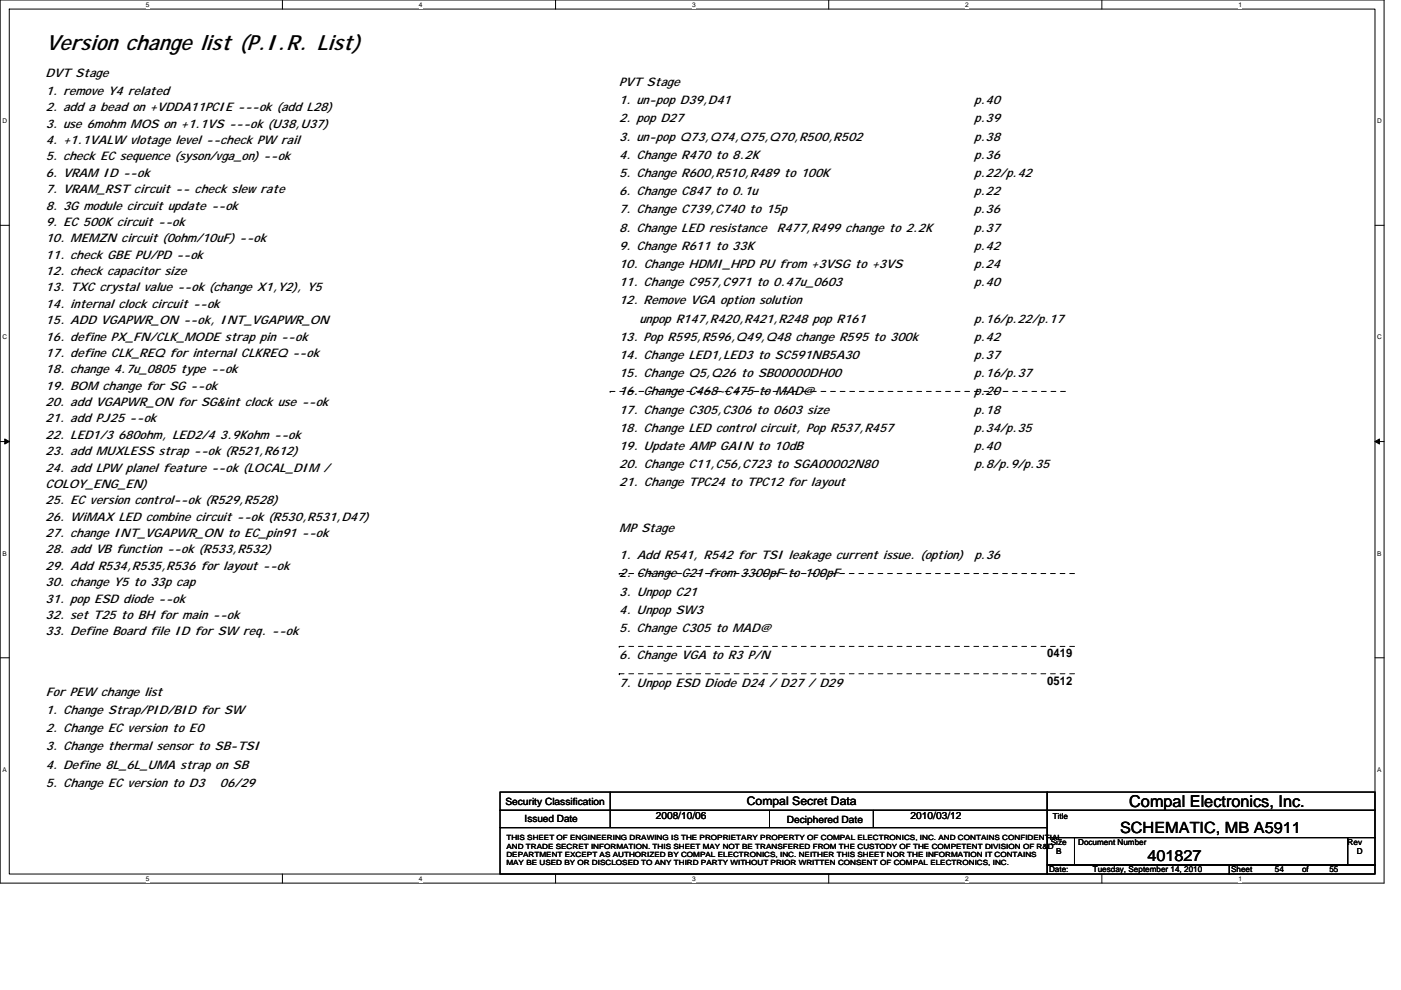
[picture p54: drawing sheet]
<svg xmlns="http://www.w3.org/2000/svg" width="297mm" height="210mm" viewBox="0 0 297 210" stroke-linecap="round" stroke-linejoin="round" font-family="sans-serif">
<defs><g id="words">
<text font-size="4.7" x="9.7" y="10.6">Version change list (P.I.R. List)</text>
<text font-size="3.5" x="239.4" y="171">Compal Electronics, Inc.</text>
<g font-size="3.3">
<text x="237.5" y="176.7">SCHEMATIC, MB A5911</text>
<text x="243.3" y="182.5">401827</text>
</g>
<g font-size="2.6">
<text x="9.7" y="16.3">DVT Stage</text>
<text x="9.7" y="23.6">2. add a bead on +VDDA11PCIE ---ok (add L28)</text>
<text x="9.7" y="20.1">1. remove Y4 related</text>
<text x="131.3" y="22.1">1. un-pop D39,D41</text>
<text x="131.3" y="18.2">PVT Stage</text>
<text x="206.6" y="22.1">p.40</text>
<text x="9.7" y="27.1">3. use 6mohm MOS on +1.1VS ---ok (U38,U37)</text>
<text x="131.3" y="29.8">3. un-pop Q73,Q74,Q75,Q70,R500,R502</text>
<text x="131.3" y="25.9">2. pop D27</text>
<text x="206.5" y="29.8">p.38</text>
<text x="206.6" y="25.9">p.39</text>
<text x="9.7" y="34">5. check EC sequence (syson/vga_on) --ok</text>
<text x="9.7" y="30.5">4. +1.1VALW vlotage level --check PW rail</text>
<text x="131.3" y="33.6">4. Change R470 to 8.2K</text>
<text x="206.5" y="33.6">p.36</text>
<text x="9.7" y="41">7. VRAM_RST circuit -- check slew rate</text>
<text x="9.7" y="37.5">6. VRAM ID --ok</text>
<text x="131.3" y="41.4">6. Change C847 to 0.1u</text>
<text x="131.3" y="37.5">5. Change R600,R510,R489 to 100K</text>
<text x="206.5" y="37.5">p.22/p.42</text>
<text x="206.5" y="41.4">p.22</text>
<text x="9.7" y="47.9">9. EC 500K circuit --ok</text>
<text x="9.7" y="44.4">8. 3G module circuit update --ok</text>
<text x="131.3" y="45.2">7. Change C739,C740 to 15p</text>
<text x="206.5" y="45.2">p.36</text>
<text x="9.7" y="51.4">10. MEMZN circuit (0ohm/10uF) --ok</text>
<text x="131.3" y="52.9">9. Change R611 to 33K</text>
<text x="131.3" y="49.1">8. Change LED resistance</text>
<text x="164.7" y="49.1">R477,R499 change to 2.2K</text>
<text x="206.5" y="49.1">p.37</text>
<text x="206.5" y="52.9">p.42</text>
<text x="9.7" y="58.3">12. check capacitor size</text>
<text x="9.7" y="54.8">11. check GBE PU/PD --ok</text>
<text x="131.3" y="56.8">10. Change HDMI_HPD PU from +3VSG to +3VS</text>
<text x="206.5" y="56.8">p.24</text>
<text x="9.7" y="65.3">14. internal clock circuit --ok</text>
<text x="9.7" y="61.8">13. TXC crystal value --ok (change X1,Y2), Y5</text>
<text x="131.3" y="64.5">12. Remove VGA option solution</text>
<text x="131.3" y="60.7">11. Change C957,C971 to 0.47u_0603</text>
<text x="206.5" y="60.7">p.40</text>
<text x="9.7" y="68.7">15. ADD VGAPWR_ON --ok, INT_VGAPWR_ON</text>
<text x="135.6" y="68.4">unpop R147,R420,R421,R248 pop R161</text>
<text x="206.5" y="68.4">p.16/p.22/p.17</text>
<text x="9.7" y="75.7">17. define CLK_REQ for internal CLKREQ --ok</text>
<text x="9.7" y="72.2">16. define PX_FN/CLK_MODE strap pin --ok</text>
<text x="131.2" y="76.1">14. Change LED1,LED3 to SC591NB5A30</text>
<text x="131.3" y="72.3">13. Pop R595,R596,Q49,Q48 change R595 to 300k</text>
<text x="206.5" y="72.3">p.42</text>
<text x="206.5" y="76.1">p.37</text>
<text x="9.7" y="82.6">19. BOM change for SG --ok</text>
<text x="9.7" y="79.1">18. change 4.7u_0805 type --ok</text>
<text x="131.2" y="83.8">16. Change C468~C475 to MAD@</text>
<text x="131.2" y="80">15. Change Q5,Q26 to SB00000DH00</text>
<text x="206.5" y="80">p.16/p.37</text>
<text x="206.5" y="83.8">p.20</text>
<text x="9.7" y="89.6">21. add PJ25 --ok</text>
<text x="9.7" y="86.1">20. add VGAPWR_ON for SG&amp;int clock use --ok</text>
<text x="131.2" y="87.7">17. Change C305,C306 to 0603 size</text>
<text x="206.5" y="87.7">p.18</text>
<text x="9.7" y="93">22. LED1/3 680ohm, LED2/4 3.9Kohm --ok</text>
<text x="131.2" y="95.4">19. Update AMP GAIN to 10dB</text>
<text x="131.2" y="91.6">18. Change LED control circuit, Pop R537,R457</text>
<text x="206.5" y="95.4">p.40</text>
<text x="206.5" y="91.6">p.34/p.35</text>
<text x="9.7" y="100">24. add LPW planel feature --ok (LOCAL_DIM /</text>
<text x="9.7" y="96.5">23. add MUXLESS strap --ok (R521,R612)</text>
<text x="131.3" y="99.3">20. Change C11,C56,C723 to SGA00002N80</text>
<text x="206.6" y="99.3">p.8/p.9/p.35</text>
<text x="9.7" y="106.9">25. EC version control--ok (R529,R528)</text>
<text x="9.7" y="103.5">COLOY_ENG_EN)</text>
<text x="131.3" y="103.1">21. Change TPC24 to TPC12 for layout</text>
<text x="9.7" y="113.9">27. change INT_VGAPWR_ON to EC_pin91 --ok</text>
<text x="9.7" y="110.4">26. WiMAX LED combine circuit --ok (R530,R531,D47)</text>
<text x="131.3" y="112.8">MP Stage</text>
<text x="9.7" y="117.3">28. add VB function --ok (R533,R532)</text>
<text x="131.3" y="118.6">1. Add R541, R542 for TSI leakage current issue. (option)</text>
<text x="206.6" y="118.6">p.36</text>
<text x="9.7" y="124.3">30. change Y5 to 33p cap</text>
<text x="9.7" y="120.8">29. Add R534,R535,R536 for layout --ok</text>
<text x="131.3" y="122.4">2. Change C21 from 3300pF to 100pF</text>
<text x="9.7" y="131.2">32. set T25 to BH for main --ok</text>
<text x="9.7" y="127.8">31. pop ESD diode --ok</text>
<text x="131.3" y="130.2">4. Unpop SW3</text>
<text x="131.3" y="126.3">3. Unpop C21</text>
<text x="9.7" y="134.7">33. Define Board file ID for SW req. --ok</text>
<text x="131.3" y="134">5. Change C305 to MAD@</text>
<text x="131.3" y="139.8">6. Change VGA to R3 P/N</text>
<text x="9.7" y="147.5">For PEW change list</text>
<text x="131.3" y="145.6">7. Unpop ESD Diode D24 / D27 / D29</text>
<text x="9.7" y="151.4">1. Change Strap/PID/BID for SW</text>
<text x="9.7" y="155.3">2. Change EC version to E0</text>
<text x="9.7" y="159.1">3. Change thermal sensor to SB-TSI</text>
<text x="9.7" y="166.8">5. Change EC version to D3</text>
<text x="9.7" y="163">4. Define 8L_6L_UMA strap on SB</text>
<text x="46.6" y="166.8">06/29</text>
</g>
<g font-size="2.5">
<text x="222" y="139.4">0419</text>
<text x="222" y="145.2">0512</text>
<text x="158.3" y="170.8">Compal Secret Data</text>
</g>
<g font-size="2.1">
<text x="107.2" y="170.6">Security Classification</text>
<text x="139" y="173.7">2008/10/06</text>
<text x="193.1" y="173.7">2010/03/12</text>
<text x="111.2" y="174.3">Issued Date</text>
<text x="166.8" y="174.5">Deciphered Date</text>
</g>
<g font-size="1.7">
<text x="223.2" y="173.5">Title</text>
<text x="222.8" y="179.1">Size</text>
<text x="228.6" y="179.1">Document Number</text>
<text x="285.7" y="179.1">Rev</text>
<text x="222.4" y="184.9">Date:</text>
<text x="224" y="181.1">B</text>
<text x="231.7" y="184.9">Tuesday, September 14, 2010</text>
<text x="261" y="184.9">Sheet</text>
<text x="270.3" y="184.9">54</text>
<text x="276.1" y="184.9">of</text>
<text x="281.9" y="184.9">55</text>
<text x="287.7" y="181.1">D</text>
</g>
<g font-size="1.5">
<text x="107.4" y="178.2">THIS SHEET OF ENGINEERING DRAWING IS THE PROPRIETARY PROPERTY OF COMPAL ELECTRONICS, INC. AND CONTAINS CONFIDENTIAL</text>
<text x="107.4" y="180">AND TRADE SECRET INFORMATION. THIS SHEET MAY NOT BE TRANSFERED FROM THE CUSTODY OF THE COMPETENT DIVISION OF R&amp;D</text>
<text x="107.4" y="181.7">DEPARTMENT EXCEPT AS AUTHORIZED BY COMPAL ELECTRONICS, INC. NEITHER THIS SHEET NOR THE INFORMATION IT CONTAINS</text>
<text x="107.4" y="183.5">MAY BE USED BY OR DISCLOSED TO ANY THIRD PARTY WITHOUT PRIOR WRITTEN CONSENT OF COMPAL ELECTRONICS, INC.</text>
</g>
<g font-size="1.4">
<text x="30.9" y="1.5">5</text>
<text x="88.8" y="1.5">4</text>
<text x="146.7" y="1.5">3</text>
<text x="204.7" y="1.5">2</text>
<text x="262.6" y="1.5">1</text>
<text x=".5" y="26.1">D</text>
<text x="292" y="26.1">D</text>
<text x=".5" y="71.9">C</text>
<text x="292" y="71.9">C</text>
<text x=".5" y="117.8">B</text>
<text x="292" y="117.8">B</text>
<text x=".5" y="163.6">A</text>
<text x="292" y="163.6">A</text>
<text x="30.9" y="186.8">5</text>
<text x="88.8" y="186.8">4</text>
<text x="146.7" y="186.8">3</text>
<text x="204.7" y="186.8">2</text>
<text x="262.6" y="186.8">1</text>
</g>
</g></defs>
<path d="M0 0h293.5v187.2h-293.5zM2 1.9h289.5v183.4h-289.5z" fill="none" stroke="#000" stroke-width=".21"/>
<g fill="#fff">
<path d="M30.9 .2h.8v1.6h-.8z"/>
<path d="M30.9 185.5h.8v1.6h-.8z"/>
</g>
<path d="M59.9 0v1.9M59.9 185.3v1.9" fill="none" stroke="#000" stroke-width=".21"/>
<g fill="#fff">
<path d="M88.8 .2h.8v1.6h-.8z"/>
<path d="M88.8 185.5h.8v1.6h-.8z"/>
</g>
<path d="M117.8 0v1.9M117.8 185.3v1.9" fill="none" stroke="#000" stroke-width=".21"/>
<g fill="#fff">
<path d="M146.7 .2h.8v1.6h-.8z"/>
<path d="M146.7 185.5h.8v1.6h-.8z"/>
</g>
<path d="M175.7 0v1.9M175.7 185.3v1.9" fill="none" stroke="#000" stroke-width=".21"/>
<g fill="#fff">
<path d="M204.7 .2h.7v1.6h-.7z"/>
<path d="M204.7 185.5h.7v1.6h-.7z"/>
</g>
<path d="M233.6 0v1.9M233.6 185.3v1.9" fill="none" stroke="#000" stroke-width=".21"/>
<g fill="#fff">
<path d="M262.6 .2h.7v1.6h-.7z"/>
<path d="M262.6 185.5h.7v1.6h-.7z"/>
<path d="M.5 24.8h1v1.6h-1z"/>
<path d="M292 24.8h1v1.6h-1z"/>
<path d="M.5 70.7h1v1.5h-1z"/>
<path d="M292 70.7h1v1.5h-1z"/>
</g>
<path d="M0 47.8h2M291.5 47.8h2" fill="none" stroke="#000" stroke-width=".21"/>
<g fill="#fff">
<path d="M.5 116.5h.9v1.6h-.9z"/>
<path d="M292 116.5h.9v1.6h-.9z"/>
</g>
<path d="M0 93.6h2M291.5 93.6h2" fill="none" stroke="#000" stroke-width=".21"/>
<path d="M1 93.1l1 .5-1 .5zM291.5 93.6l1-.5v1z" fill="#000" stroke="#000" stroke-width=".21"/>
<g fill="#fff">
<path d="M.5 162.4h.9v1.5h-.9z"/>
<path d="M292 162.4h.9v1.5h-.9z"/>
</g>
<g fill="none" stroke="#000" stroke-width=".21">
<path d="M0 139.5h2M291.5 139.5h2M106 167.9h116v3.9h-116zM106 171.8h116v3.7h-116zM106 175.5h116v9.8h-116zM129.4 167.9v7.6M163.1 171.8v3.7M185.2 171.8v3.7M222 167.9h69.5v3.9h-69.5zM222 171.8h69.5v5.8h-69.5zM222 177.6h5.8v5.8h-5.8zM227.8 177.6h57.9v5.8h-57.9z"/>
<path d="M285.7 177.6h5.8v5.8h-5.8zM222 183.4h38.6v1.9h-38.6zM260.6 183.4h30.9v1.9h-30.9z"/>
</g>
<path d="M129.4 83h.1M225.9 83h-96.5M131.3 121.6h.1M131.3 137.1h.1M227.8 121.6h-96.5M227.8 137.1h-96.5M131.3 142.9h.1M227.8 142.9h-96.5" fill="none" stroke="#000" stroke-width=".21" stroke-dasharray="1 1 1 1 1 1 1 1"/>
<use href="#words"/>
</svg>
